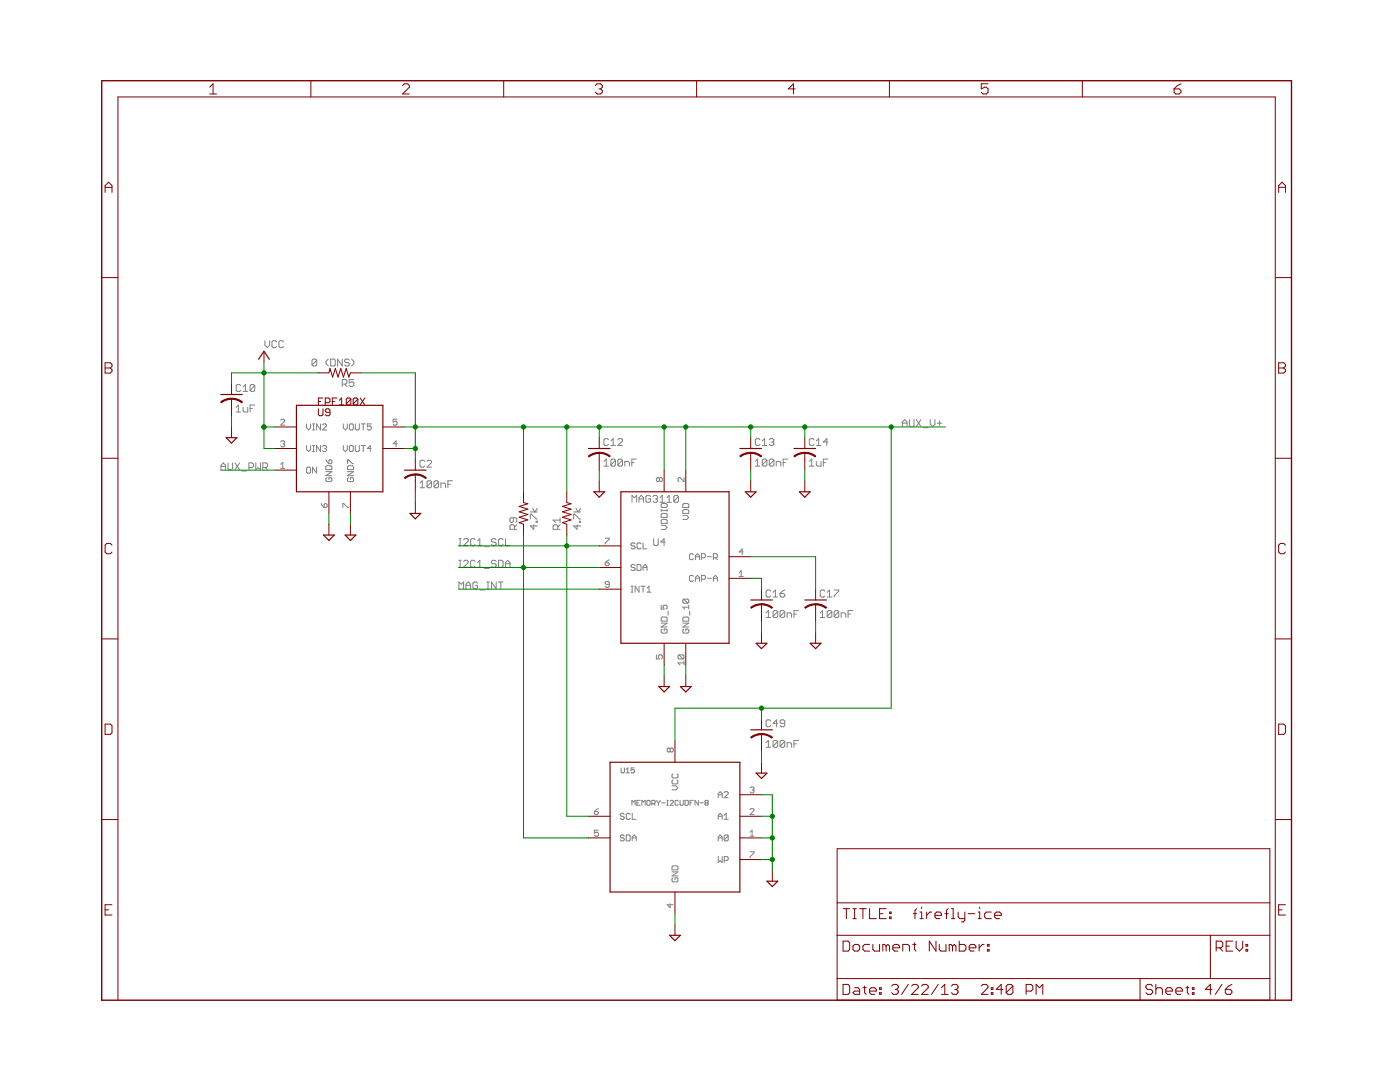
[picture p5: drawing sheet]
<svg xmlns="http://www.w3.org/2000/svg" width="279mm" height="216mm" viewBox="0 0 279 216" stroke-linecap="round" stroke-linejoin="round" font-family="sans-serif">
<g fill="none" stroke="#808080" stroke-width=".2">
<path d="M48 77l-.2-.3h-.5l-.2 .3v.9l.2 .2h.5l.2-.2M48.5 78.1h.9M48.5 77.2l.5-.5v1.4M50.8 77l-.2-.3h-.5l-.2 .3v.9M50.8 77v.9l-.2 .2h-.5l-.2-.2M50.8 77l-.9 .9M52.9 68v.9l.4 .5 .5-.5v-.9M55.2 68.2l-.2-.2h-.5l-.2 .2v.9l.2 .3h.5l.2-.3M56.6 68.2l-.2-.2h-.5l-.2 .2v.9l.2 .3h.5l.2-.3M63.2 71.9l-.2-.3h-.5l-.2 .3v.9M63.2 71.9v.9l-.2 .2h-.5l-.2-.2M63.2 71.9l-.9 .9"/>
<path d="M65.5 71.6l-.4 .5v.5l.4 .4M66 71.6h.7l.2 .3v.9l-.2 .2h-.7zM68.3 71.6v1.4l-.9-1.4v1.4M68.3 76.6h.7l.2-.2v-.4l-.2-.3h-.7v1.4M68.8 76.6l.4 .5M69.7 71.9l-.2-.3h-.5l-.2 .3v.2l.2 .2h.5l.2 .3v.2l-.2 .2h-.5l-.2-.2M70.2 71.6l.4 .5v.5l-.4 .4M70.6 75.7h-.9v.7l.5-.2 .4 .2v.5l-.2 .2h-.5l-.2-.2M44.1 93.7v-.9l.5-.4 .4 .4v.9M44.1 93.1h.9M45.5 92.4v1.1l.2 .2h.5l.2-.2v-1.1M46.9 92.4l.9 1.3"/>
<path d="M47.1 81.3l.5-.5v1.4M47.1 82.2h.9M47.8 92.4l-.9 1.3M48.3 94h.9M48.5 81.3v.7l.2 .2h.7v-.9M49.7 93.3h.7l.2-.2v-.5l-.2-.2h-.7v1.3M49.9 81.5h.5M50.8 80.8h-.9v1.4M51.1 92.4v1.3l.4-.4 .5 .4v-1.3M52.5 93.3h.6l.3-.2v-.5l-.3-.2h-.6v1.3M52.9 93.3l.5 .4M56 92.7l.4-.4v1.2"/>
<path d="M56 93.5h.8M56 83.8l.2-.1h.4l.2 .1v.2l-.8 .8h.8M56 88.2l.2-.2h.4l.2 .2-.2 .4M56.4 88.6h.2M56.6 88.6l.2 .2-.2 .4h-.4l-.2-.3M61.2 84.6v.8l.4 .4 .4-.4v-.8M61.2 88.9v.8l.4 .4 .4-.4v-.8M61.4 93.2h.4l.2 .2v.8l-.2 .2h-.4l-.2-.2v-.8zM62.4 85.8h.4M62.4 84.6h.4M62.4 90.1h.4M62.4 88.9h.4"/>
<path d="M62.6 84.6v1.2M62.6 88.9v1.2M63.2 93.2v1.2l-.8-1.2v1.2M64 84.6v1.2l-.8-1.2v1.2M64 88.9v1.2l-.8-1.2v1.2M64.4 84.8l.2-.2h.4l.2 .2v.2l-.8 .8h.8M64.4 89.1l.2-.2h.4l.2 .2-.2 .4M64.8 89.5h.2M65 89.5l.2 .2-.2 .4h-.4l-.2-.2M65 93.1l.2-.2h.8l.2 .2v.6h-1.2zM65 94.1h1.2l-1.2 .8h1.2M65 91.7l.6 .8"/>
<path d="M65.2 95.3l-.2 .2v.4l.2 .2h.8l.2-.2v-.4l-.2-.2h-.4v.4M65.6 91.9l.4-.2 .2 .2v.4l-.2 .2h-.4zM68.5 84.6v.8l.4 .4 .4-.4v-.8M68.5 88.9v.8l.4 .4 .4-.4v-.8M69.3 93.1l.3-.2h.7l.2 .2v.6h-1.2zM69.3 94.1h1.2l-1.2 .8h1.2M69.3 92.5v-.8h.3l.7 .8h.2M69.6 95.3l-.3 .2v.4l.3 .2h.7l.2-.2v-.4l-.2-.2h-.4v.4M69.9 84.6h.4l.2 .2v.8l-.2 .2h-.4l-.2-.2v-.8zM69.9 88.9h.4l.2 .2v.8l-.2 .2h-.4l-.2-.2v-.8zM70.9 84.6v1l.2 .2h.4l.2-.2v-1M70.9 88.9v1l.2 .2h.4l.2-.2v-1"/>
<path d="M72.1 84.6h.8M72.1 88.9h.8M72.5 84.6v1.2M72.5 88.9v1.2M74.1 84.6h-.8v.6l.4-.2 .4 .2v.4l-.2 .2h-.4l-.2-.2M74.1 89.5h-.8l.6-.6v1.2M79.2 83.7h-.7v.5l.4-.2 .3 .2v.4l-.1 .2h-.4l-.2-.2M79.2 88.6h-.7l.6-.6v1.2M83.8 96.4l.5-.5v1.4M83.8 97.3h1M84.8 92.1l-.3-.3h-.4l-.3 .3v.9l.3 .2h.4l.3-.2M85.2 92.1l.2-.3h.5l.2 .3v.2l-.9 .9h.9"/>
<path d="M86.1 96.2v.9l-.2 .2h-.5l-.2-.2M86.1 96.2l-.2-.3h-.5l-.2 .3v.9M86.1 96.2l-.9 .9M87.5 96.2v.9l-.2 .2h-.5l-.2-.2M87.5 96.2l-.2-.3h-.5l-.2 .3v.9M87.5 96.2l-.9 .9M88 97.3v-.9h.7l.2 .2v.7M89.4 96.6h.5M90.3 95.9h-.9v1.4M120.5 92.1l.5-.5v1.4M120.5 93h.9M121.4 87.7l-.2-.2h-.4l-.3 .2v1l.3 .2h.4l.2-.2"/>
<path d="M121.9 88.9h.9M121.9 88l.5-.5v1.4M122.8 91.8v1l-.2 .2h-.5l-.2-.2M122.8 91.8l-.2-.2h-.5l-.2 .2v1M122.8 91.8l-.9 1M123.3 87.7l.2-.2h.5l.2 .2v.3l-.9 .9h.9M124.2 91.8v1l-.2 .2h-.5l-.2-.2M124.2 91.8l-.2-.2h-.5l-.2 .2v1M124.2 91.8l-.9 1M124.7 93v-.9h.7l.2 .2v.7M126.1 92.3h.5M127 91.6h-.9v1.4"/>
<path d="M127.5 99.5h.9M129.8 99.1l-.2-.3h-.5l-.2 .3v.9l.2 .2h.5l.2-.2v-.5h-.4M130.3 99.1l.2-.3h.5l.2 .3v.2l-.2 .2M130.8 99.5h.2M131 99.5l.2 .3v.2l-.2 .2h-.5l-.2-.2M131.6 95.5l.2-.2 .4 .2v.4l-.2 .2-.4-.2M131.6 95.5l-.2-.2-.4 .2v.4l.2 .2 .4-.2M131.6 95.5v.4M131.7 99.3l.5-.5v1.4M133.1 99.3l.4-.5v1.4M135.4 99.1l-.2-.3h-.5l-.2 .3v.9M135.4 99.1v.9l-.2 .2h-.5l-.2-.2"/>
<path d="M135.4 99.1l-.9 .9M136.5 95.3v.8l-.8-.8-.4 .2v.4l.2 .2M150.7 93h1M150.7 92.1l.5-.5v1.4M151.7 87.7l-.3-.2h-.4l-.3 .2v1l.3 .2h.4l.3-.2M152.1 88.9h1M152.1 88l.5-.5v1.4M153.1 91.8v1l-.3 .2h-.4l-.3-.2M153.1 91.8l-.3-.2h-.4l-.3 .2v1M153.1 91.8l-1 1M153.5 87.7l.3-.2h.4l.3 .2v.3l-.3 .2M154 88.2h.2"/>
<path d="M154.2 88.2l.3 .2v.3l-.3 .2h-.4l-.3-.2M154.5 91.8v1l-.3 .2h-.4l-.3-.2M154.5 91.8l-.3-.2h-.4l-.3 .2v1M154.5 91.8l-1 1M154.9 93v-.9h.7l.2 .2v.7M156.3 92.3h.5M157.2 91.6h-.9v1.4M161.5 93h1M161.5 92.1l.5-.5v1.4M162.5 87.7l-.3-.2h-.4l-.3 .2v1l.3 .2h.4l.3-.2M162.9 92.1v.7l.3 .2h.7v-.9M162.9 88.9h1"/>
<path d="M162.9 88l.5-.5v1.4M164.3 92.3h.5M165.2 91.6h-.9v1.4M165.2 88.2h-.9l.7-.7v1.4M180.1 85.1v-.9l.5-.5 .4 .5v.9M180.1 84.4h.9M181.5 83.7v1.2l.2 .2h.5l.2-.2v-1.2M182.9 83.7l.9 1.4M183.8 83.7l-.9 1.4M184.3 85.3h.9M185.7 83.7v1l.4 .4 .5-.4v-1M187 84.4h1"/>
<path d="M187.5 84v.9M64.1 100.5l.6 .8M64.7 100.7l.4-.2 .2 .2v.4l-.2 .2h-.4zM68.4 101.3v-.8h.2l.8 .8h.2M91.6 108.9h.5M91.6 107.5h.5M91.6 113.2h.5M91.6 111.8h.5M91.6 117.5v-1.4l.5 .5 .4-.5v1.4M91.8 107.5v1.4M91.8 111.8v1.4M92.5 107.7l.3-.2h.4l.3 .2v.2l-1 1h1"/>
<path d="M92.5 112l.3-.2h.4l.3 .2v.3l-1 .9h1M93 117.5v-.9l.5-.5 .4 .5v.9M93 116.8h.9M94.8 107.7l-.2-.2h-.5l-.2 .2v.9l.2 .3h.5l.2-.3M94.8 112l-.2-.2h-.5l-.2 .2v.9l.2 .3h.5l.2-.3M95.3 116.4l-.2-.3h-.5l-.2 .3v.9l.2 .2h.5l.2-.2v-.5h-.5M95.3 108.9h.9M95.3 107.9l.5-.4v1.4M95.3 112.3l.5-.5v1.4M95.3 113.2h.9M95.8 117.7h.9M96.7 109.1h.9"/>
<path d="M96.7 113.4h.9M97.2 116.1h.4M97.2 117.5h.4M97.4 116.1v1.4M99 107.7l-.2-.2h-.5l-.2 .2v.2l.2 .3h.5l.2 .2v.2l-.2 .3h-.5l-.2-.3M99 112l-.2-.2h-.5l-.2 .2v.3l.2 .2h.5l.2 .2v.2l-.2 .3h-.5l-.2-.3M99 116.1v1.4l-.9-1.4v1.4M99.5 111.8h.7l.2 .2v.9l-.2 .3h-.7zM99.5 116.1h.9M99.9 116.1v1.4M100.4 107.7l-.2-.2h-.5l-.2 .2v.9l.2 .3h.5l.2-.3M100.9 107.5v1.4h.9"/>
<path d="M100.9 113.2v-.9l.4-.5 .5 .5v.9M100.9 112.5h.9M102.4 103.3v.7l-.2 .2h-.2l-.2-.2v-.5l.2-.2h.9l.2 .2v.5l-.2 .2M102.7 105.6v-.7l-.3-.2h-.4l-.2 .2v.7h1.3M103.1 104.7l-.4 .5M105.8 103.5v-.9h.3l.9 .9h.2M105.8 102.2h1.4M106.3 101.5l.5 .7 .4-.7M106.5 104.7v.9l-.7-.7h1.4M107 104h.2v.2h-.2zM111.3 105.6v-.7l-.2-.2h-.5l-.2 .2v.7h1.4M111.8 104.7l-.5 .5"/>
<path d="M111.8 103.8h-1.4l.4 .4M111.8 103.3v.9M114.5 103.5v-.9h.2l.9 .9h.3M114.5 102.2h1.4M114.9 101.5l.5 .7 .5-.7M115.2 104.7v.9l-.7-.7h1.4M115.6 104h.3v.2h-.3zM120.8 107.4h.8v.2l-.8 .8v.2M120.8 112.3h.6l.2 .4-.2 .2h-.4l-.2-.2zM121.6 116.6h-.6l-.2-.2 .2-.4h.4l.2 .2v.8l-.2 .2h-.4l-.2-.2M121.6 111.7l-.8 .6M125.9 118.2h.4"/>
<path d="M125.9 117h.4M126.1 100.2v-1.4l.5 .5 .5-.5v1.4M126.2 117v1.2M126.7 108.5l-.2-.2h-.3l-.3 .2 .3 .4h.3l.2 .2-.2 .4h-.3l-.3-.2M126.7 112.8l-.2-.2h-.3l-.3 .2 .3 .4h.3l.2 .2-.2 .4h-.3l-.3-.2M127.1 112.6h.6l.2 .2v.8l-.2 .2h-.6zM127.5 100.2v-.9l.5-.5 .4 .5v.9M127.5 117v1.2l-.8-1.2v1.2M127.9 108.5l-.2-.2h-.4l-.2 .2v.8l.2 .2h.4l.2-.2M127.9 117h.8M128.3 108.3v1.2h.8M128.3 113.8v-.7l.4-.5 .4 .5v.7"/>
<path d="M128.3 117v1.2M128.3 113.2h.8M129.1 118.2h.8M129.1 117.4l.4-.4v1.2M130.5 107.5v1.1l.2 .3h.4l.3-.3v-1.1M131.7 100.2h.9M132 104.8h.7l.4 .4-.4 .4h-.7M132 100.7l.1-.2h.8l.2 .2v.4l-.2 .2h-.8l-.1-.2zM132 101.7v.4M132 101.9h1.1M132.1 102.4h.8l.2 .3v.6h-1.1v-.6zM132.1 103.7h.8l.2 .1v.6h-1.1v-.6z"/>
<path d="M132.8 108.2h-1l.7-.7v1.4M133.1 100.2h.9M133.1 101.7v.4M136.3 100.7l.2-.2h.7l.3 .2v.6h-1.2zM136.3 102.8h.8l.4 .5-.4 .4h-.8M136.5 101.7h.7l.3 .2v.5h-1.2v-.5zM136.5 119.5l-.2 .3v.4l.2 .2h.7M136.5 119.5h.7l.3 .3v.4l-.3 .2M136.5 119.5l.7 .9M138.4 115l-.2-.2h-.4l-.2 .2v.8l.2 .2h.4l.2-.2M138.4 110.7l-.2-.2h-.4l-.2 .2v.8l.2 .2h.4l.2-.2M138.8 111.7v-.8l.4-.4 .4 .4v.8"/>
<path d="M138.8 116v-.8l.4-.4 .4 .4v.8M138.8 115.4h.8M138.8 111.1h.8M140 115.6h.6l.2-.2v-.4l-.2-.2h-.6v1.2M140 111.3h.6l.2-.2v-.4l-.2-.2h-.6v1.2M141.2 115.4h.8M141.2 111.1h.8M142.4 115.4h.8M142.4 111.3h.6l.2-.2v-.4l-.2-.2h-.6v1.2M142.4 116v-.8l.4-.4 .4 .4v.8M142.8 111.3l.4 .4M147.5 114.3l.4-.4v1.1"/>
<path d="M147.5 115h.8M148.3 110.1h-.8l.6-.6v1.2M153.8 118l-.2-.3h-.5l-.2 .3v.9l.2 .2h.5l.2-.2M154.3 119.1h.9M154.3 118.2l.4-.5v1.4M155.7 118.4h.7l.2 .3v.2l-.2 .2h-.5l-.2-.2zM156.6 117.7l-.9 .7M164.6 118l-.2-.3h-.5l-.2 .3v.9l.2 .2h.5l.2-.2M165.1 119.1h.9M165.1 118.2l.4-.5v1.4M166.5 117.7h.9v.3l-.9 .9v.2M131 130.7v.8h.6l-.2-.4 .2-.4h.4l.2 .2v.4l-.2 .2"/>
<path d="M132 120.8v.7h.5l-.2-.3 .2-.4h.4l.2 .1v.4l-.2 .2M132 124.3h1.1l-1.1 .8h1.1M132.1 125.5l-.1 .2v.4l.1 .2h.8l.2-.2v-.4l-.2-.2h-.4v.4M132.1 123.1h.8l.2 .2v.6h-1.1v-.6zM133.3 121.9v.8M135.5 130.7l-.2 .2v.4l.2 .2h.8M135.5 130.7h.8l.2 .2v.4l-.2 .2M135.5 130.7l.8 .8M136.3 124.3h1.2l-1.2 .8h1.2M136.5 125.5l-.2 .2v.4l.2 .2h.7l.3-.2v-.4l-.3-.2h-.3v.4M136.5 123.1h.7l.3 .2v.6h-1.2v-.6zM136.5 132.3h-1.2l.4 .4"/>
<path d="M136.5 131.9v.8M137.5 120.8v.7M137.5 121.2h-1.2l.4 .3M137.6 121.9v.8M152.9 122.3l.5-.5v1.4M152.9 123.2h.9M155.2 122.1v.9l-.2 .2h-.5l-.2-.2M155.2 122.1l-.2-.3h-.5l-.2 .3v.9M155.2 122.1l-.9 .9M156.6 122.1l-.2-.3h-.5l-.2 .3v.9M156.6 122.1v.9l-.2 .2h-.5l-.2-.2M156.6 122.1l-.9 .9"/>
<path d="M157.1 123.2v-.9h.7l.2 .2v.7M158.5 122.5h.4M159.4 121.8h-.9v1.4M163.7 123.2h.9M163.7 122.3l.4-.5v1.4M166 122.1v.9l-.2 .2h-.5l-.2-.2M166 122.1l-.2-.3h-.5l-.2 .3v.9M166 122.1l-.9 .9M167.4 122.1v.9l-.2 .2h-.5l-.2-.2M167.4 122.1l-.2-.3h-.5l-.2 .3v.9M167.4 122.1l-.9 .9M167.9 123.2v-.9h.7l.2 .2v.7"/>
<path d="M169.2 122.5h.5M170.2 121.8h-1v1.4M124 153.2v.9l.1 .1h.3l.2-.1v-.9M124.9 154.2h.7M124.9 153.5l.4-.3v1M126.6 153.2h-.7v.5l.4-.2 .3 .2v.4l-.2 .1h-.3l-.2-.1M127.8 159.7h-.7v1h.7M129.1 159.9l.2-.2 .5 .2v.6l-.2 .2-.5-.2zM131.1 159.7l.3 .5M131.7 159.7l-.3 .5M133.1 159.7h.3M133.2 159.7v1"/>
<path d="M133.7 159.9l.2-.2 .5 .2v.1l-.7 .7h.7M133.8 149.5l-.2-.2-.4 .2v.4l.1 .2 .5-.2M133.8 149.5v.4M133.8 149.5l.1-.2 .4 .2v.4l-.1 .2-.4-.2M134.1 156.8h.8l.4 .4-.4 .4h-.8M134.3 154.4l-.2 .2v.4l.2 .2h.8l.2-.2v-.4l-.2-.2M134.3 155.6l-.2 .2v.4l.2 .2h.8l.2-.2v-.4l-.2-.2M135.4 159.9l-.2-.2-.5 .2v.6l.2 .2 .5-.2M135.7 159.7v.8l.2 .2 .5-.2v-.8M136.7 159.7h.5l.2 .2v.6l-.2 .2h-.5zM138.4 159.7h-.7v1M139.4 159.7v1l-.7-1v1"/>
<path d="M143.3 159.2v-.8l.4-.4 .4 .4v.8M143.3 158.6h.8M144.5 158.2l.2-.2h.4l.2 .2v.2l-.8 .8h.8M149.7 157.2l.2-.2h.4l.2 .2-.2 .4M150.1 157.6h.2M150.3 157.6l.2 .2-.2 .4h-.4l-.2-.2M152.9 148.2l.5-.5v1.4M152.9 149.1h.9M153.8 143.9l-.2-.3h-.5l-.2 .3v.9l.2 .2h.5l.2-.2M155.2 148l-.2-.3h-.5l-.2 .3v.9M155.2 148v.9l-.2 .2h-.5l-.2-.2M155.2 148l-.9 .9"/>
<path d="M155.2 144.3h-.9l.7-.7v1.4M156.6 144.3h-.7l-.2-.2v-.2l.2-.3h.5l.2 .3v.9l-.2 .2h-.5l-.2-.2M156.6 148l-.2-.3h-.5l-.2 .3v.9M156.6 148v.9l-.2 .2h-.5l-.2-.2M156.6 148l-.9 .9M157.1 149.1v-.9h.7l.2 .2v.7M158.5 148.4h.4M159.4 147.7h-.9v1.4M118.6 161.9h.6l.2 .4-.2 .2h-.4l-.2-.2zM119.4 165.7h-.8v.6l.4-.2 .4 .2v.3l-.2 .3h-.4l-.2-.3M119.4 161.4l-.8 .5M124.6 166.8l-.2-.2h-.4l-.2 .4 .2 .2h.4l.2 .4-.2 .2h-.4l-.2-.2"/>
<path d="M124.6 162.5l-.2-.2h-.4l-.2 .2 .2 .4h.4l.2 .2-.2 .4h-.4l-.2-.2M125 166.6h.6l.2 .2v.8l-.2 .2h-.6zM125.8 162.5l-.2-.2h-.4l-.2 .2v.8l.2 .2h.4l.2-.2M126.1 160.7v-1l.3 .3 .4-.3v1M126.2 167.2h.8M126.2 162.3v1.2h.8M126.2 167.8v-.8l.4-.4 .4 .4v.8M127.1 160.2h.3M128.1 160.7v-1l.3 .3 .4-.3v1M130.1 160.4h.5l.1-.2v-.3l-.1-.2h-.5v1M130.4 160.4l.3 .3M131.4 160.2v.5"/>
<path d="M132.1 160.2h.6M133.1 160.7h.3M134.1 173l.2-.2h.8l.2 .2v.6h-1.2zM134.1 174h1.2l-1.2 .8h1.2M134.3 175.2l-.2 .2v.4l.2 .2h.8l.2-.2v-.4l-.2-.2h-.4v.4M137.7 160.2h.3M139.7 160.2h.7M140.8 160.2l-.1-.2 .1-.3 .6 .2-.2 .3M140.8 160.2l-.1 .2 .1 .3 .6-.2-.2-.3M140.8 160.2h.4M143.3 163.5v-.8l.4-.4 .4 .4v.8M143.3 167.8v-.8l.4-.4 .4 .4v.8"/>
<path d="M143.3 170.9v1.2l.4-.4 .4 .4v-1.2M143.3 167.2h.8M143.3 162.9h.8M144.5 171.7h.6l.2-.2v-.4l-.2-.2h-.6v1.2M144.5 162.7l.4-.4v1.2M144.5 163.5h.8M145.3 166.8l-.2-.2h-.4l-.2 .2v.8M145.3 166.8v.8l-.2 .2h-.4l-.2-.2M145.3 166.8l-.8 .8M149.7 166.1l.4-.4v1.2M149.7 166.9h.8M149.7 161.5l.2-.1h.4l.2 .1v.2l-.8 .8h.8"/>
<path d="M149.7 170h.8v.2l-.8 .8v.2M133.8 180.3v.8l-.6-.6h1.1"/>
</g>
<path d="M20.3 16.1h237.4v183.5h-237.4z" fill="none" stroke="#800000" stroke-width=".28"/>
<g fill="none" stroke="#800000" stroke-width=".2">
<path d="M41.8 17.4l.7-.7v2.1M41.8 18.8h1.4M62 16.1v3.2M80.3 17.1l.4-.4h.7l.3 .4v.3l-1.4 1.4h1.4M100.5 16.1v3.2M118.8 17.1l.4-.4h.7l.3 .4v.3l-.3 .3M119.5 17.7h.4M119.9 17.7l.3 .4v.3l-.3 .4h-.7l-.4-.4M139 16.1v3.2M158.7 17.7h-1.4l1-1v2.1M177.5 16.1v3.2M197.2 16.7h-1.4v1l.7-.3h.3l.4 .3v.7l-.4 .4h-.6l-.4-.4"/>
<path d="M216 16.1v3.2M234.3 17.7h1l.4 .4v.3l-.4 .4h-.6l-.4-.4zM235.7 16.7l-.7 .4-.7 .6M21 38.4v-1.4l.7-.7 .7 .7v1.4M21 37.4h1.4M255.2 37.4h1.3M255.2 38.4v-1.4l.7-.7 .6 .7v1.4M20.3 55.4h3.2M254.5 55.4h3.2M21 72.4h1l.4 .3v.4l-.4 .3 .4 .4v.3l-.4 .3h-1zM21 73.4h1M46.2 76.6v2.1"/>
<path d="M46.2 79.6v3.4M52.7 70.1v2.1M63.5 74.4h2.1l.2-.9 .6 1.7 .5-1.7 .6 1.7 .5-1.7 .5 1.7 .6-1.7 .5 1.7 .3-.8h2.2M64.5 79.4h-1v1.4M67.2 79.4h-.9v1.4M67.7 79.9l.5-.5v1.4M70 79.7l-.2-.3h-.5l-.2 .3v.9M70 79.7v.9l-.2 .2h-.5l-.2-.2M70 79.7l-.9 .9M71.4 79.7l-.2-.3h-.5l-.2 .3v.9M71.4 79.7v.9l-.2 .2h-.5l-.2-.2M71.4 79.7l-.9 .9"/>
<path d="M71.9 79.4l.9 1.4M72.8 79.4l-.9 1.4M255.2 72.4h1l.3 .3v.4l-.3 .3 .3 .4v.3l-.3 .3h-1zM255.2 73.4h1M20.3 91.4h3.2M46.2 85.2v2.1M54.8 93.8h4.4M54.8 85.2h4.4M54.8 89.5h4.4M63.5 81.6v1.1l.3 .3h.4l.3-.3v-1.1M63.5 80.1h.5M64.9 80.3h.7l.2-.2v-.4l-.2-.3h-.7v1.4"/>
<path d="M65.6 98.1v4.3M65.8 82.3h-.6l-.3-.3v-.2l.3-.2h.4l.2 .2v.9l-.2 .3h-.4l-.3-.3M66.3 80.1h.5M67.7 80.8h.9M69.9 98.1v4.3M76.4 85.2h4.3M76.4 89.5h4.3M82.9 91.7v2.1M82.9 94.7v3.4M104.5 98.1v2.2l.8 .2-1.7 .5 1.7 .6-1.7 .5 1.7 .6-1.7 .5 1.7 .5-1.7 .6 .9 .3v2.2M113.1 98.1v2.2l.9 .2-1.8 .5 1.8 .6-1.8 .5 1.8 .6-1.8 .5 1.8 .5-1.8 .6 .9 .3v2.2M119.6 87.3v2.2"/>
<path d="M119.6 90.4v3.4M119.6 96v2.1M132.5 93.8v4.3M136.9 93.8v4.3M149.8 87.3v2.2M149.8 90.4v3.4M149.8 96v2.1M160.6 87.3v2.2M160.6 90.4v3.4M160.6 96v2.1M254.5 91.4h3.2M22.4 108.8l-.4-.4h-.7l-.3 .4v1.4l.3 .3h.7l.4-.3"/>
<path d="M65.6 104.6v2.2M69.9 104.6v2.2M82.9 100.3v2.1M119.6 117.6h4.3M119.6 108.9h4.3M119.6 113.2h4.3M145.5 115.4h4.3M145.5 111.1h4.3M152 117.6v2.1M162.8 117.6v2.1M256.5 108.8l-.3-.4h-.7l-.3 .4v1.4l.3 .3h.7l.3-.3M20.3 127.5h3.2"/>
<path d="M132.5 128.4v4.3M132.5 134.8v2.2M136.9 128.4v4.3M136.9 134.8v2.2M152 120.6v3.4M152 126.2v2.2M162.8 120.6v3.4M162.8 126.2v2.2M254.5 127.5h3.2M21 144.5h1l.4 .3v1.4l-.4 .3h-1zM134.7 147.8v4.3M147.7 158.6h4.3"/>
<path d="M152 143.5v2.1M152 146.5v3.4M152 152.1v2.2M255.2 144.5h1l.3 .3v1.4l-.3 .3h-1zM20.3 163.5h3.2M117.4 167.2h4.4M117.4 162.9h4.4M134.7 178v4.3M147.7 167.2h4.3M147.7 162.9h4.3M147.7 171.5h4.3M154.1 173.7v2.1"/>
<path d="M167.1 169.4h86.3v30.2h-86.3zM254.5 163.5h3.2M21 181.5h.7M22.4 180.5h-1.4v2.1h1.4M23.5 199.6v-180.3h231v180.3M134.7 184.5v2.1M167.1 186.6h86.3M167.1 195.3h86.3M167.1 180.1h86.3M168.3 187.8h.9l.4 .3v1.3l-.4 .4h-.9zM168.3 196.4h.9l.4 .4v1.3l-.4 .3h-.9zM168.3 181.3h1.3"/>
<path d="M168.9 181.3v2M170.2 188.8l.4-.4h.6l.4 .4v.6l-.4 .4h-.6l-.4-.4zM170.2 181.3h.7M170.2 183.3h.7M170.6 197.1h.6l.4 .3v1h-1l-.4-.3 .4-.3h1M170.6 181.3v2M171.6 181.3h1.3M172.2 197.1h.7M172.2 181.3v2M172.6 196.8v1.3l.3 .3M173.5 197.8h1.4v-.4l-.4-.3h-.6l-.4 .3v.7l.4 .3h.6M173.5 181.3v2h1.4"/>
<path d="M173.5 188.4h-.9l-.4 .4v.6l.4 .4h.9M174.2 188.4v1l.3 .4h1v-1.4M175.5 198.1h.4v.3h-.4zM175.5 197.1h.4v.3h-.4zM175.5 182.3h.7M176.8 188.8l.4-.4 .3 .4v1M176.8 181.3h-1.3v2h1.3M176.8 188.8l-.3-.4h-.3v1.4M176.8 188.8v1M177.5 182h.3v.3h-.3zM177.5 183h.3v.3h-.3zM177.9 196.8l.4-.4h.6l.4 .4v.3l-.4 .3"/>
<path d="M178.2 189.1h1.3v-.3l-.3-.4h-.7l-.3 .4v.6l.3 .4h.7M178.6 197.4h.3M178.9 197.4l.4 .4v.3l-.4 .3h-.6l-.4-.3M180.2 189.8v-1.4h1l.3 .4v1M181.3 196.4l-1.4 2M181.9 196.8l.4-.4h.6l.4 .4v.3l-1.4 1.3h1.4M182.2 188.4h.6M182.3 182.3h.6M182.5 188.1v1.3l.3 .4M182.9 181.3l-.3 .4v1.6M183.6 183.3h.7M183.6 182h.3v1.3"/>
<path d="M183.9 196.8l.4-.4h.6l.4 .4v.3l-1.4 1.3h1.4M183.9 181v.3M184.9 182v1.3M185.9 182h-.3l-.7 .6M186.6 182.6h1.3v-.3l-.3-.3h-.7l-.3 .3v.7l.3 .3h.7M186.8 187.8v2l-1.3-2v2M187.2 196.4l-1.3 2M187.5 188.4v1l.3 .4h1v-1.4M187.9 198.4h1.3M187.9 197.1l.7-.7v2M188.6 182.3h.6M189.2 181.3l-.3 .4v1.6"/>
<path d="M189.9 196.8l.3-.4h.7l.3 .4v.3l-.3 .3M189.9 181.3h.3v2M189.9 183.3h.7M190.1 188.8l-.3-.4h-.4v1.4M190.1 188.8v1M190.1 188.8l.3-.4 .4 .4v1M190.5 197.4h.4M190.9 197.4l.3 .4v.3l-.3 .3h-.7l-.3-.3M191.2 182v1l.4 .3h1M191.4 187.8v2h1l.4-.4v-.6l-.4-.4h-1M192.6 182v1.6l-.4 .4h-.3M193.2 182.3h1.3"/>
<path d="M193.4 189.1h1.4v-.3l-.4-.4h-.6l-.4 .4v.6l.4 .4h.6M195.2 183.3h.7M195.2 182h.3v1.3M195.4 188.4v1.4M195.5 181v.3M195.9 196.8l.3-.4h.6l.4 .4v.3l-1.3 1.3h1.3M196.4 188.4h-.3l-.7 .7M197.1 189.4h.3v.4h-.3zM197.1 188.4h.3v.4h-.3zM197.8 198.1h.4v.3h-.4zM197.8 197.1h.4v.3h-.4zM197.8 182h-1l-.3 .3v.7l.3 .3h1"/>
<path d="M198.5 182.6h1.3v-.3l-.3-.3h-.7l-.3 .3v.7l.3 .3h.7M200.2 197.4h-1.4l1-1v2M202.1 196.8v1.3l-.3 .3h-.7l-.3-.3M202.1 196.8l-.3-.4h-.7l-.3 .4v1.3M202.1 196.8l-1.3 1.3M204.8 197.8h1l.3-.4v-.6l-.3-.4h-1v2M206.8 198.4v-2l.6 .7 .7-.7v2M227.5 195.3v4.3M230 196.8l-.3-.4h-.7l-.3 .4v.3l.3 .3h.7l.3 .4v.3l-.3 .3h-.7l-.3-.3M230.7 197.4l.3-.3h.7l.3 .3v1M230.7 196.4v2M232.7 197.8h1.3v-.4l-.3-.3h-.7l-.3 .3v.7l.3 .3h.7"/>
<path d="M234.7 197.8h1.3v-.4l-.4-.3h-.6l-.3 .3v.7l.3 .3h.6M236.6 197.1h.7M237 196.8v1.3l.3 .3M238 198.1h.3v.3h-.3zM238 197.1h.3v.3h-.3zM241.6 186.6v8.7M241.9 197.4h-1.3l1-1v2M242.7 189.1h1l.3-.3v-.7l-.3-.3h-1v2M243.4 189.1l.6 .7M243.9 196.4l-1.4 2M244.5 197.4h1l.4 .4v.3l-.4 .3h-.6l-.4-.3zM244.7 188.8h.7"/>
<path d="M245.9 196.4l-.7 .4-.7 .6M246 187.8h-1.3v2h1.3M246.7 187.8v1.3l.7 .7 .6-.7v-1.3M248.7 189.4h.3v.4h-.3zM248.7 188.4h.3v.4h-.3zM255.2 181.5h.7M256.5 180.5h-1.3v2.1h1.3"/>
</g>
<g fill="none" stroke="#800000" stroke-width=".23">
<path d="M44 78.7h4.4M51.6 71.7l1.1-1.6 1.1 1.6M45.1 87.3h2.2l-1.1 1.1zM59.2 80.9h17.2v17.2h-17.2zM80.7 93.8h4.3M117.4 89.5h4.4M118.5 98.1h2.2l-1.1 1.1zM123.9 98.1h21.6v30.3h-21.6zM147.7 89.5h4.3M148.7 98.1h2.2l-1.1 1.1zM158.5 89.5h4.3M159.5 98.1h2.2l-1.1 1.1z"/>
<path d="M64.6 106.8h2.1l-1.1 1zM68.9 106.8h2.1l-1.1 1zM81.8 102.4h2.2l-1.1 1.1zM149.8 119.7h4.3M160.6 119.7h4.3M131.5 137h2.1l-1.1 1.1zM135.8 137h2.1l-1 1.1zM150.9 128.4h2.2l-1.1 1zM161.7 128.4h2.2l-1.1 1zM121.8 152.1h25.9v25.9h-25.9zM149.8 145.6h4.3M150.9 154.3h2.2l-1.1 1z"/>
<path d="M153.1 175.8h2.1l-1.1 1.1zM133.6 186.6h2.2l-1.1 1.1z"/>
</g>
<g fill="#800000" stroke="#800000" stroke-width=".2">
<path d="M82.9 94.6l1.2 .1 1 .6-.2 .2-1.1-.6-.9-.1z" fill-rule="evenodd"/>
<path d="M80.7 95.3l1-.5 1.2-.2v.2l-1.3 .2-.7 .5z" fill-rule="evenodd"/>
<path d="M46.2 79.5l1.1 .1 1.1 .6-.1 .2-1.2-.6-.9-.1z" fill-rule="evenodd"/>
<path d="M44 80.2l1.1-.5 1.1-.2v.2l-1.3 .2-.7 .5z" fill-rule="evenodd"/>
<path d="M119.6 90.3l1.2 .1 1 .6-.2 .2-1.1-.6-.9-.1z" fill-rule="evenodd"/>
<path d="M117.4 91l1-.6 1.2-.1v.2l-1.3 .2-.7 .5z" fill-rule="evenodd"/>
<path d="M149.8 90.3l1.2 .1 1 .6-.2 .2-1.1-.6-.9-.1z" fill-rule="evenodd"/>
<path d="M147.7 91l1-.6 1.1-.1v.2l-1.3 .2-.7 .5z" fill-rule="evenodd"/>
<path d="M160.6 90.3l1.2 .1 1 .6-.2 .2-1.1-.6-.9-.1z" fill-rule="evenodd"/>
<path d="M158.4 91l1.1-.6 1.1-.1v.2l-1.3 .2-.7 .5z" fill-rule="evenodd"/>
<path d="M152 120.5l1.1 .1 1.1 .6-.2 .2-.7-.5-1.3-.2z" fill-rule="evenodd"/>
<path d="M149.8 121.2l1-.6 1.2-.1v.2l-.9 .1-1.2 .6z" fill-rule="evenodd"/>
<path d="M162.8 120.5l1.1 .1 1.1 .6-.2 .2-1.2-.6-.8-.1z" fill-rule="evenodd"/>
<path d="M160.6 121.2l1-.6 1.2-.1v.2l-.9 .1-1.2 .6z" fill-rule="evenodd"/>
<path d="M152 146.4l1.1 .2 1.1 .5-.2 .2-1.2-.6-.8-.1z" fill-rule="evenodd"/>
<path d="M149.8 147.1l1-.5 1.2-.2v.2l-.9 .1-1.2 .6z" fill-rule="evenodd"/>
</g>
<g fill="none" stroke="#008000" stroke-width=".2">
<path d="M52.7 72.2v17.3h2.1M63.5 74.4h-17.3v2.2M72.1 74.4h10.8v17.3M44 93.8h10.8M46.2 83v2.2M52.7 85.2h2.1M80.7 89.5h2.2M80.7 85.2h108M82.9 98.1v2.2M104.5 85.2v12.9M113.1 85.2v12.9M119.6 85.2v2.1"/>
<path d="M119.6 93.8v2.2M132.5 85.2v8.6M136.9 85.2v8.6M149.8 85.2v2.1M149.8 93.8v2.2M160.6 85.2v2.1M160.6 93.8v2.2M177.9 85.2v56.1h-43.2v6.5M65.6 102.4v2.2M69.9 102.4v2.2M91.5 108.9h28.1M91.5 113.2h28.1"/>
<path d="M91.5 117.6h28.1M104.5 106.8v60.4h12.9M113.1 106.8v56.1h4.3M149.8 115.4h2.2v2.2M149.8 111.1h13v6.5M132.5 132.7v2.1M136.9 132.7v2.1M152 124v2.2M162.8 124v2.2M152 141.3v2.2M152 149.9v2.2M152 158.6h2.1v15.1"/>
<path d="M152 162.9h2.1M152 167.2h2.1M152 171.5h2.1M134.7 182.3v2.2"/>
</g>
<g fill="#008000" stroke="#008000" stroke-width=".2">
<circle cx="154.1" cy="171.5" r=".42"/>
<circle cx="154.1" cy="167.2" r=".42"/>
<circle cx="154.1" cy="162.9" r=".42"/>
<circle cx="82.9" cy="85.2" r=".42"/>
<circle cx="82.9" cy="89.5" r=".42"/>
<circle cx="113.1" cy="85.2" r=".42"/>
<circle cx="104.5" cy="85.2" r=".42"/>
<circle cx="119.6" cy="85.2" r=".42"/>
<circle cx="132.5" cy="85.2" r=".42"/>
<circle cx="136.9" cy="85.2" r=".42"/>
<circle cx="149.8" cy="85.2" r=".42"/>
<circle cx="152" cy="141.3" r=".42"/>
<circle cx="160.6" cy="85.2" r=".42"/>
<circle cx="177.9" cy="85.2" r=".42"/>
<circle cx="52.7" cy="85.2" r=".42"/>
<circle cx="52.7" cy="74.4" r=".42"/>
<circle cx="113.1" cy="108.9" r=".42"/>
<circle cx="104.5" cy="113.2" r=".42"/>
</g>
</svg>
